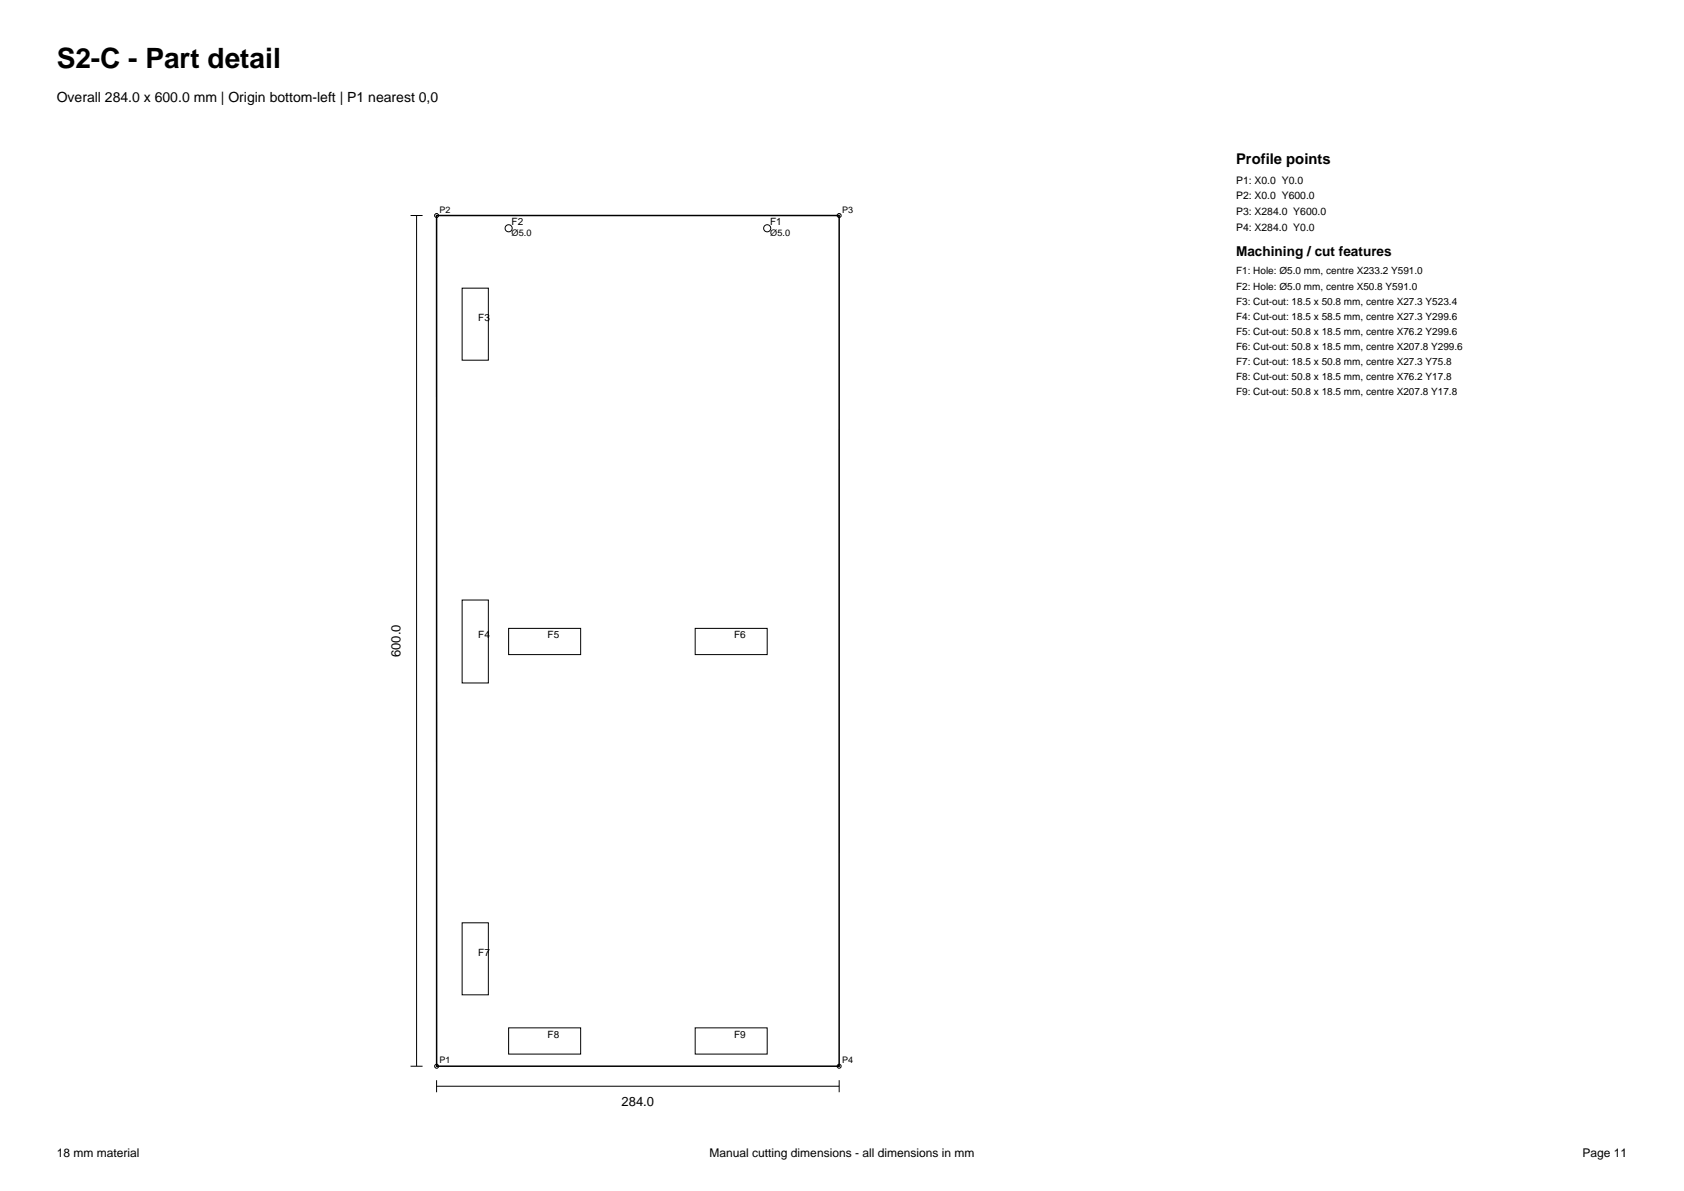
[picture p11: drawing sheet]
<svg xmlns="http://www.w3.org/2000/svg" width="297mm" height="210mm" viewBox="0 0 297 210" stroke-linecap="round" stroke-linejoin="round" font-family="sans-serif">
<defs><g id="words">
<text font-size="4.9" x="10" y="12">S2-C - Part detail</text>
<text font-size="2.6" x="218" y="29">Profile points</text>
<text font-size="2.5" x="10" y="18">Overall 284.0 x 600.0 mm | Origin bottom-left | P1 nearest 0,0</text>
<text font-size="2.4" x="218" y="45.2">Machining / cut features</text>
<g font-size="2.3">
<text x="70.6" y="115.9" transform="rotate(-90 70.6 115.9)">600.0</text>
<text x="109.6" y="195.1">284.0</text>
</g>
<g font-size="2.1">
<text x="10" y="204">18 mm material</text>
<text x="125.2" y="204">Manual cutting dimensions - all dimensions in mm</text>
<text x="279.1" y="204">Page 11</text>
</g>
<g font-size="1.8">
<text x="218" y="32.4">P1: X0.0 Y0.0</text>
<text x="218" y="35.1">P2: X0.0 Y600.0</text>
<text x="90.2" y="39.7">F2</text>
<text x="135.8" y="39.7">F1</text>
<text x="218" y="37.9">P3: X284.0 Y600.0</text>
<text x="218" y="40.7">P4: X284.0 Y0.0</text>
<text x="218" y="48.4">F1: Hole: Ø5.0 mm, centre X233.2 Y591.0</text>
<text x="218" y="51.1">F2: Hole: Ø5.0 mm, centre X50.8 Y591.0</text>
<text x="218" y="53.7">F3: Cut-out: 18.5 x 50.8 mm, centre X27.3 Y523.4</text>
<text x="84.3" y="56.6">F3</text>
<text x="218" y="56.3">F4: Cut-out: 18.5 x 58.5 mm, centre X27.3 Y299.6</text>
<text x="218" y="59">F5: Cut-out: 50.8 x 18.5 mm, centre X76.2 Y299.6</text>
<text x="218" y="61.6">F6: Cut-out: 50.8 x 18.5 mm, centre X207.8 Y299.6</text>
<text x="218" y="64.3">F7: Cut-out: 18.5 x 50.8 mm, centre X27.3 Y75.8</text>
<text x="218" y="66.9">F8: Cut-out: 50.8 x 18.5 mm, centre X76.2 Y17.8</text>
<text x="218" y="69.6">F9: Cut-out: 50.8 x 18.5 mm, centre X207.8 Y17.8</text>
<text x="84.3" y="112.6">F4</text>
<text x="96.6" y="112.6">F5</text>
<text x="129.5" y="112.6">F6</text>
<text x="84.3" y="168.5">F7</text>
<text x="96.6" y="183">F8</text>
<text x="129.5" y="183">F9</text>
</g>
<g font-size="1.6">
<text x="77.5" y="37.5">P2</text>
<text x="90.2" y="41.6">Ø5.0</text>
<text x="135.8" y="41.6">Ø5.0</text>
<text x="148.5" y="37.5">P3</text>
<text x="77.5" y="187.5">P1</text>
<text x="148.5" y="187.5">P4</text>
</g>
</g></defs>
<path d="M77 38h71v150h-71z" fill="none" stroke="#000" stroke-width=".26"/>
<g fill="none" stroke="#000" stroke-width=".18">
<path d="M72.4 38h2.1M73.5 38v150M81.5 50.8h4.6v12.7h-4.6zM81.5 105.8h4.6v14.6h-4.6zM89.7 110.8h12.7v4.6h-12.7zM122.6 110.8h12.7v4.6h-12.7zM81.5 162.7h4.6v12.7h-4.6zM72.4 188h2.1M77 191.5h71M77 190.5v2.1M89.7 181.2h12.7v4.7h-12.7zM122.6 181.2h12.7v4.7h-12.7z"/>
<path d="M148 190.5v2.1"/>
<circle cx="77" cy="38" r=".35"/>
<circle cx="148" cy="38" r=".35"/>
<circle cx="89.7" cy="40.2" r=".62"/>
<circle cx="135.3" cy="40.2" r=".63"/>
<circle cx="77" cy="188" r=".35"/>
<circle cx="148" cy="188" r=".35"/>
</g>
<use href="#words"/>
</svg>
